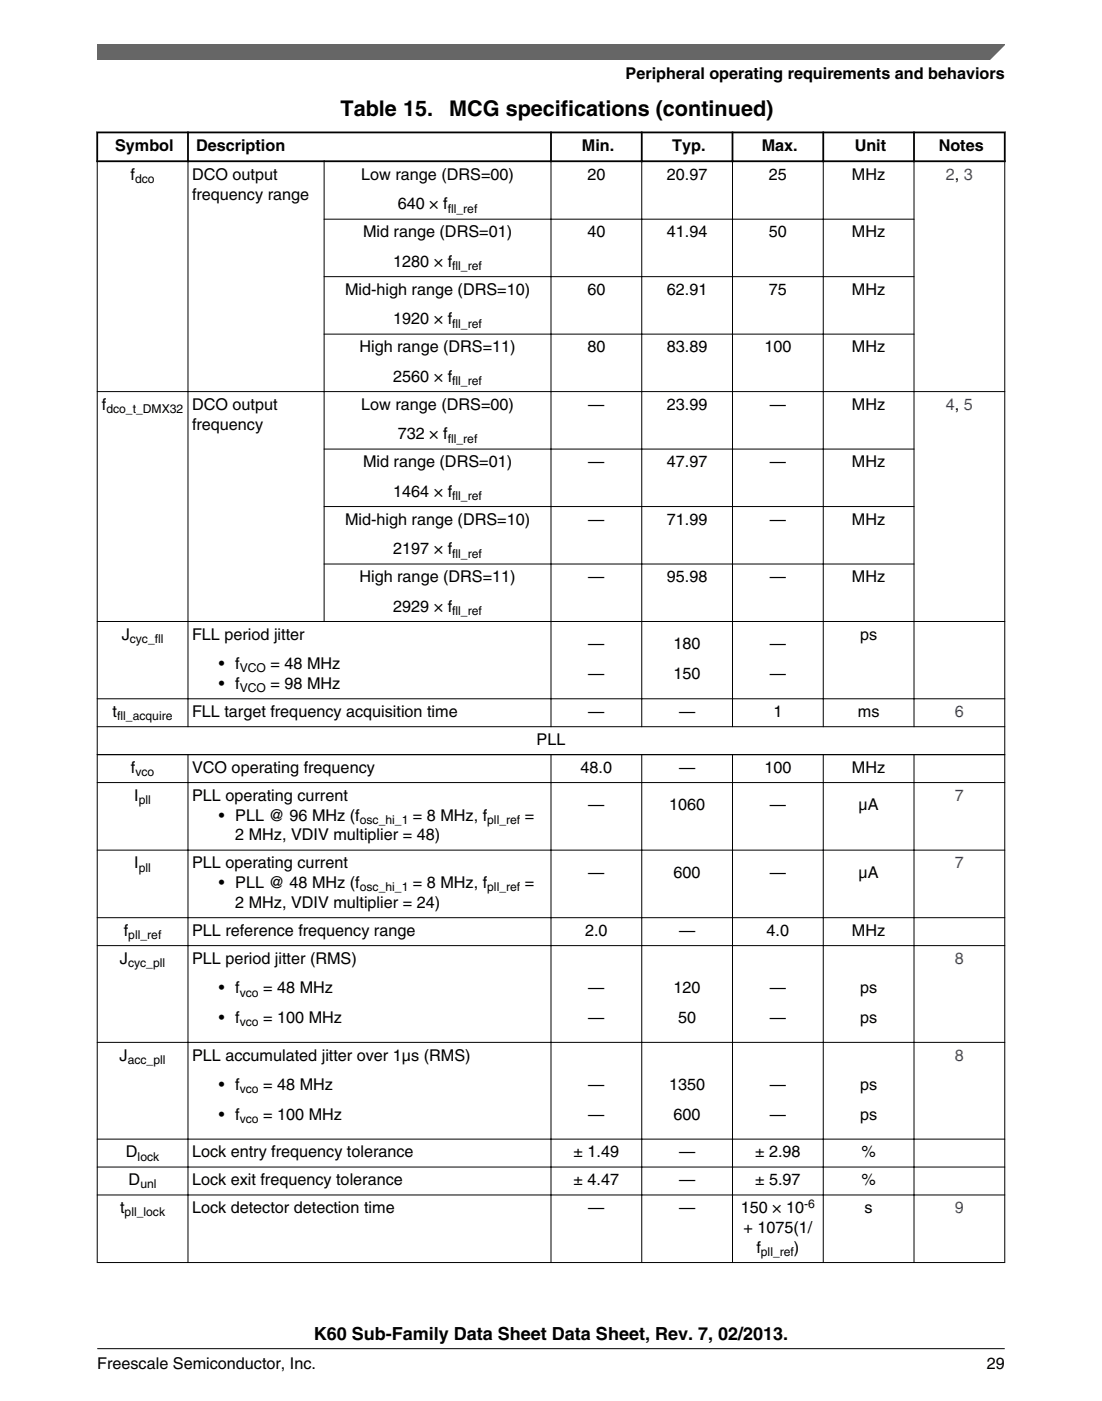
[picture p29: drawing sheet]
<svg xmlns="http://www.w3.org/2000/svg" width="216mm" height="274mm" viewBox="0 0 216 274" stroke-linecap="round" stroke-linejoin="round" font-family="sans-serif">
<defs><g id="words">
<g font-size="4.2">
<text x="66.7" y="22.6">Table 15.</text>
<text x="88" y="22.6">MCG specifications (continued)</text>
</g>
<text font-size="3.5" x="61.5" y="262.3">K60 Sub-Family Data Sheet Data Sheet, Rev. 7, 02/2013.</text>
<g font-size="3.2">
<text x="122.6" y="15.5">Peripheral operating requirements and behaviors</text>
<text x="22.6" y="29.6">Symbol</text>
<text x="38.4" y="29.6">Description</text>
<text x="114" y="29.6">Min.</text>
<text x="131.7" y="29.6">Typ.</text>
<text x="149.2" y="29.6">Max.</text>
<text x="167.4" y="29.6">Unit</text>
<text x="183.9" y="29.6">Notes</text>
<text x="25.6" y="35.2">f</text>
<text x="37.6" y="35.2">DCO output</text>
<text x="70.8" y="35.2">Low range (DRS=00)</text>
<text x="115.1" y="35.2">20</text>
<text x="130.6" y="35.2">20.97</text>
<text x="150.6" y="35.2">25</text>
<text x="166.9" y="35.2">MHz</text>
<text x="37.6" y="39.1">frequency range</text>
<text x="77.9" y="41">640 × f</text>
<text x="71.1" y="46.5">Mid range (DRS=01)</text>
<text x="115.1" y="46.5">40</text>
<text x="130.6" y="46.5">41.94</text>
<text x="150.6" y="46.5">50</text>
<text x="166.9" y="46.5">MHz</text>
<text x="77" y="52.3">1280 × f</text>
<text x="67.6" y="57.7">Mid-high range (DRS=10)</text>
<text x="115.1" y="57.7">60</text>
<text x="130.6" y="57.7">62.91</text>
<text x="150.6" y="57.7">75</text>
<text x="166.9" y="57.7">MHz</text>
<text x="77" y="63.5">1920 × f</text>
<text x="70.4" y="69">High range (DRS=11)</text>
<text x="115.1" y="69">80</text>
<text x="130.6" y="69">83.89</text>
<text x="149.8" y="69">100</text>
<text x="166.9" y="69">MHz</text>
<text x="77" y="74.8">2560 × f</text>
<text x="20" y="80.2">f</text>
<text x="37.6" y="80.2">DCO output</text>
<text x="70.8" y="80.2">Low range (DRS=00)</text>
<text x="115.3" y="80.2">—</text>
<text x="130.6" y="80.2">23.99</text>
<text x="150.8" y="80.2">—</text>
<text x="166.9" y="80.2">MHz</text>
<text x="37.6" y="84.1">frequency</text>
<text x="77.9" y="86">732 × f</text>
<text x="71.1" y="91.5">Mid range (DRS=01)</text>
<text x="115.3" y="91.5">—</text>
<text x="130.6" y="91.5">47.97</text>
<text x="150.8" y="91.5">—</text>
<text x="166.9" y="91.5">MHz</text>
<text x="77" y="97.3">1464 × f</text>
<text x="67.6" y="102.7">Mid-high range (DRS=10)</text>
<text x="115.3" y="102.7">—</text>
<text x="130.6" y="102.7">71.99</text>
<text x="150.8" y="102.7">—</text>
<text x="166.9" y="102.7">MHz</text>
<text x="70.4" y="114">High range (DRS=11)</text>
<text x="77" y="108.5">2197 × f</text>
<text x="115.3" y="114">—</text>
<text x="130.6" y="114">95.98</text>
<text x="150.8" y="114">—</text>
<text x="166.9" y="114">MHz</text>
<text x="77" y="119.8">2929 × f</text>
<text x="23.8" y="125.2">J</text>
<text x="37.6" y="125.2">FLL period jitter</text>
<text x="168.5" y="125.2">ps</text>
<text x="42.9" y="131">• f</text>
<text x="53" y="131">= 48 MHz</text>
<text x="115.3" y="127.2">—</text>
<text x="132" y="127.2">180</text>
<text x="150.8" y="127.2">—</text>
<text x="42.9" y="134.9">• f</text>
<text x="53" y="134.9">= 98 MHz</text>
<text x="115.3" y="132.9">—</text>
<text x="132" y="132.9">150</text>
<text x="150.8" y="132.9">—</text>
<text x="22.1" y="140.4">t</text>
<text x="37.6" y="140.4">FLL target frequency acquisition time</text>
<text x="115.3" y="140.4">—</text>
<text x="133" y="140.4">—</text>
<text x="151.5" y="140.4">1</text>
<text x="168.1" y="140.4">ms</text>
<text x="105.1" y="145.9">PLL</text>
<text x="25.6" y="151.3">f</text>
<text x="37.6" y="151.3">VCO operating frequency</text>
<text x="113.8" y="151.3">48.0</text>
<text x="133" y="151.3">—</text>
<text x="149.8" y="151.3">100</text>
<text x="166.9" y="151.3">MHz</text>
<text x="26.3" y="156.8">I</text>
<text x="37.6" y="156.8">PLL operating current</text>
<text x="42.9" y="160.7">• PLL @ 96 MHz (f</text>
<text x="80.9" y="160.7">= 8 MHz, f</text>
<text x="102.8" y="160.7">=</text>
<text x="115.3" y="158.7">—</text>
<text x="131.1" y="158.7">1060</text>
<text x="150.8" y="158.7">—</text>
<text x="168.2" y="158.7">µA</text>
<text x="46.1" y="164.5">2 MHz, VDIV multiplier = 48)</text>
<text x="26.3" y="170">I</text>
<text x="37.6" y="170">PLL operating current</text>
<text x="42.9" y="173.9">• PLL @ 48 MHz (f</text>
<text x="80.9" y="173.9">= 8 MHz, f</text>
<text x="102.8" y="173.9">=</text>
<text x="115.3" y="171.9">—</text>
<text x="132" y="171.9">600</text>
<text x="150.8" y="171.9">—</text>
<text x="168.2" y="171.9">µA</text>
<text x="46.1" y="177.8">2 MHz, VDIV multiplier = 24)</text>
<text x="24.3" y="183.2">f</text>
<text x="37.6" y="183.2">PLL reference frequency range</text>
<text x="114.6" y="183.2">2.0</text>
<text x="133" y="183.2">—</text>
<text x="150.2" y="183.2">4.0</text>
<text x="166.9" y="183.2">MHz</text>
<text x="23.5" y="188.7">J</text>
<text x="37.6" y="188.7">PLL period jitter (RMS)</text>
<text x="42.9" y="194.5">• f</text>
<text x="51.6" y="194.5">= 48 MHz</text>
<text x="115.3" y="194.5">—</text>
<text x="132" y="194.5">120</text>
<text x="150.8" y="194.5">—</text>
<text x="168.5" y="194.5">ps</text>
<text x="42.9" y="200.3">• f</text>
<text x="51.6" y="200.3">= 100 MHz</text>
<text x="115.3" y="200.3">—</text>
<text x="132.9" y="200.3">50</text>
<text x="150.8" y="200.3">—</text>
<text x="168.5" y="200.3">ps</text>
<text x="23.4" y="207.7">J</text>
<text x="37.6" y="207.7">PLL accumulated jitter over 1µs (RMS)</text>
<text x="42.9" y="213.4">• f</text>
<text x="51.6" y="213.4">= 48 MHz</text>
<text x="115.3" y="213.4">—</text>
<text x="131.1" y="213.4">1350</text>
<text x="150.8" y="213.4">—</text>
<text x="168.5" y="213.4">ps</text>
<text x="42.9" y="219.2">• f</text>
<text x="51.6" y="219.2">= 100 MHz</text>
<text x="115.3" y="219.2">—</text>
<text x="132" y="219.2">600</text>
<text x="150.8" y="219.2">—</text>
<text x="168.5" y="219.2">ps</text>
<text x="24.7" y="226.6">D</text>
<text x="37.6" y="226.6">Lock entry frequency tolerance</text>
<text x="112.4" y="226.6">± 1.49</text>
<text x="133" y="226.6">—</text>
<text x="147.9" y="226.6">± 2.98</text>
<text x="168.8" y="226.6">%</text>
<text x="25.2" y="232.1">D</text>
<text x="37.6" y="232.1">Lock exit frequency tolerance</text>
<text x="112.4" y="232.1">± 4.47</text>
<text x="133" y="232.1">—</text>
<text x="147.9" y="232.1">± 5.97</text>
<text x="168.8" y="232.1">%</text>
<text x="23.5" y="237.5">t</text>
<text x="37.6" y="237.5">Lock detector detection time</text>
<text x="115.3" y="237.5">—</text>
<text x="133" y="237.5">—</text>
<text x="145.1" y="237.5">150 × 10</text>
<text x="169.4" y="237.5">s</text>
<text x="145.6" y="241.4">+ 1075(1/</text>
<text x="148.2" y="245.3">f</text>
<text x="155.6" y="245.3">)</text>
<text x="19" y="268">Freescale Semiconductor, Inc.</text>
<text x="193.3" y="268">29</text>
</g>
<g font-size="3.2" fill="#00f">
<text x="185.3" y="35.2">2, 3</text>
<text x="185.3" y="80.2">4, 5</text>
<text x="187.1" y="140.4">6</text>
<text x="187.1" y="156.8">7</text>
<text x="187.1" y="170">7</text>
<text x="187.1" y="188.7">8</text>
<text x="187.1" y="207.7">8</text>
<text x="187.1" y="237.5">9</text>
</g>
<g font-size="2.4">
<text x="26.5" y="35.9">dco</text>
<text x="87.7" y="41.6">fll_ref</text>
<text x="88.6" y="52.9">fll_ref</text>
<text x="88.6" y="64.1">fll_ref</text>
<text x="88.6" y="75.4">fll_ref</text>
<text x="20.8" y="80.9">dco_t_DMX32</text>
<text x="87.7" y="86.7">fll_ref</text>
<text x="88.6" y="97.9">fll_ref</text>
<text x="88.6" y="109.2">fll_ref</text>
<text x="25.4" y="125.9">cyc_fll</text>
<text x="88.6" y="120.4">fll_ref</text>
<text x="47" y="131.7">VCO</text>
<text x="47" y="135.6">VCO</text>
<text x="23" y="141">fll_acquire</text>
<text x="26.5" y="152">vco</text>
<text x="27.2" y="157.4">pll</text>
<text x="70.5" y="161.3">osc_hi_1</text>
<text x="95.5" y="161.3">pll_ref</text>
<text x="27.2" y="170.7">pll</text>
<text x="70.5" y="174.5">osc_hi_1</text>
<text x="95.5" y="174.5">pll_ref</text>
<text x="25.1" y="183.9">pll_ref</text>
<text x="25.1" y="189.3">cyc_pll</text>
<text x="47" y="195.1">vco</text>
<text x="47" y="200.9">vco</text>
<text x="25" y="208.3">acc_pll</text>
<text x="47" y="214.1">vco</text>
<text x="47" y="219.9">vco</text>
<text x="27" y="227.2">lock</text>
<text x="27.5" y="232.7">unl</text>
<text x="24.4" y="238.2">pll_lock</text>
<text x="157.6" y="236.5">-6</text>
<text x="149.1" y="245.9">pll_ref</text>
</g>
</g></defs>
<path d="M18.9 25.9h178.1M18.9 31.6h178.1M19 25.8v5.9M36.8 25.8v5.9M107.9 25.8v5.9M125.7 25.8v5.9M143.5 25.8v5.9M161.3 25.8v5.9M179.1 25.8v5.9M196.8 25.8v5.9" fill="none" stroke="#000" stroke-width=".35"/>
<g fill="none" stroke="#000" stroke-width=".2">
<path d="M19 31.7v215.6M36.8 31.4v111M63.5 31.4v90.4M107.9 31.4v111M125.7 31.4v111M143.5 31.4v111M161.3 31.4v111M179.1 31.4v111M196.8 31.7v215.6M63.4 42.9h115.8M63.4 54.2h115.8M19 76.7h177.9"/>
<path d="M63.4 65.4h115.8M63.4 87.9h115.8M63.4 99.2h115.8M63.4 110.4h115.8M19 121.7h177.9M19 136.8h177.9M19 142.3h177.9M19 147.8h177.9M19 153.2h177.9M36.8 147.7v99.6M107.9 147.7v99.6M125.7 147.7v99.6"/>
<path d="M143.5 147.7v99.6M161.3 147.7v99.6M179.1 147.7v99.6M19 166.5h177.9M19 179.7h177.9M19 185.2h177.9M19 204.1h177.9M19 223h177.9M19 228.5h177.9M19 234h177.9M19 247.2h177.9"/>
</g>
<path d="M19 8.7h177.8l-5.6 3h-172.2z" fill="#666"/>
<path d="M19 11.7v-3h177.8l-3 3" fill="none" stroke="#666" stroke-width=".28"/>
<path d="M19 264.1h177.8" fill="none" stroke="#000" stroke-width=".2"/>
<use href="#words"/>
</svg>
